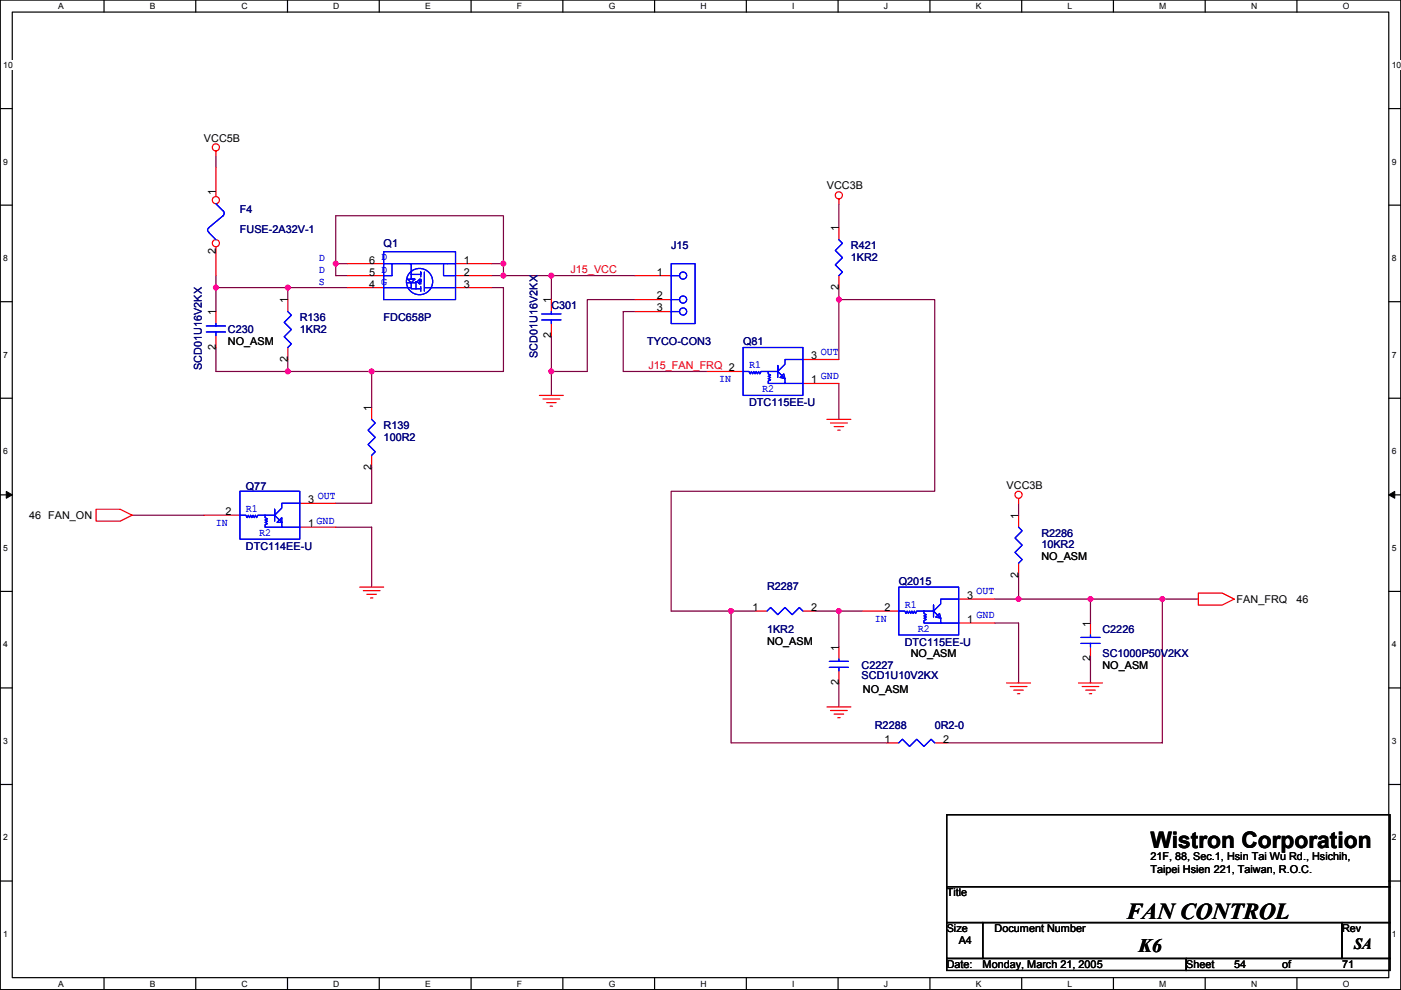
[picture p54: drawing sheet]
<svg xmlns="http://www.w3.org/2000/svg" width="297mm" height="210mm" viewBox="0 0 297 210" stroke-linecap="round" stroke-linejoin="round" font-family="sans-serif">
<defs><g id="words">
<g font-size="4.8">
<text x="243.9" y="179.7">Wistron Corporation</text>
<text x="238.8" y="194.9">FAN CONTROL</text>
</g>
<text font-size="4.1" x="241.4" y="201.8">K6</text>
<text font-size="3.3" x="287.1" y="201.1">SA</text>
<g font-size="2.3">
<text x="43.2" y="30">VCC5B</text>
<text x="45.8" y="41.4" transform="rotate(-90 45.8 41.4)">1</text>
<text x="175.3" y="40.2">VCC3B</text>
<text x="45.8" y="53.9" transform="rotate(-90 45.8 53.9)">2</text>
<text x="177.8" y="49" transform="rotate(-90 177.8 49)">1</text>
<text x="78.3" y="58.4">5 D</text>
<text x="78.3" y="55.9">6</text>
<text x="98.4" y="55.9">1</text>
<text x="98.4" y="58.4">2</text>
<text x="139.3" y="58.4">1</text>
<text x="61" y="64.3" transform="rotate(-90 61 64.3)">1</text>
<text x="78.3" y="61">4 G</text>
<text x="98.4" y="61">3</text>
<text x="116.9" y="64.3" transform="rotate(-90 116.9 64.3)">1</text>
<text x="139.3" y="63.5">2</text>
<text x="177.8" y="61.5" transform="rotate(-90 177.8 61.5)">2</text>
<text x="45.8" y="66.8" transform="rotate(-90 45.8 66.8)">1</text>
<text x="116.9" y="71.7" transform="rotate(-90 116.9 71.7)">2</text>
<text x="139.3" y="66">3</text>
<text x="45.8" y="74.2" transform="rotate(-90 45.8 74.2)">2</text>
<text x="48.3" y="73.2">NO_ASM</text>
<text x="61" y="76.8" transform="rotate(-90 61 76.8)">2</text>
<text x="172" y="76.2">3</text>
<text x="172" y="81.3">1</text>
<text x="78.8" y="87.1" transform="rotate(-90 78.8 87.1)">1</text>
<text x="78.8" y="99.6" transform="rotate(-90 78.8 99.6)">2</text>
<text x="65.3" y="106.7">3</text>
<text x="213.4" y="103.7">VCC3B</text>
<text x="6.2" y="110">46 FAN_ON</text>
<text x="47.8" y="109.2">2</text>
<text x="65.3" y="111.8">1</text>
<text x="215.9" y="110" transform="rotate(-90 215.9 110)">1</text>
<text x="220.8" y="118.7">NO_ASM</text>
<text x="215.9" y="122.5" transform="rotate(-90 215.9 122.5)">2</text>
<text x="159.6" y="129.5">1</text>
<text x="172" y="129.5">2</text>
<text x="187.5" y="129.5">2</text>
<text x="205" y="127">3</text>
<text x="262.2" y="127.8">FAN_FRQ</text>
<text x="274.9" y="127.8">46</text>
<text x="162.6" y="136.7">NO_ASM</text>
<text x="177.8" y="137.9" transform="rotate(-90 177.8 137.9)">1</text>
<text x="205" y="132.1">1</text>
<text x="231.2" y="132.9" transform="rotate(-90 231.2 132.9)">1</text>
<text x="193.1" y="139.2">NO_ASM</text>
<text x="231.2" y="140.3" transform="rotate(-90 231.2 140.3)">2</text>
<text x="233.7" y="141.8">NO_ASM</text>
<text x="177.8" y="145.3" transform="rotate(-90 177.8 145.3)">2</text>
<text x="182.9" y="146.9">NO_ASM</text>
<text x="187.5" y="157.5">1</text>
<text x="200" y="157.5">2</text>
<text x="243.9" y="182.4">21F, 88, Sec.1, Hsin Tai Wu Rd., Hsichih,</text>
<text x="243.9" y="185">Taipei Hsien 221, Taiwan, R.O.C.</text>
<text x="200.7" y="190">Title</text>
<text x="200.7" y="197.7">Size</text>
<text x="210.9" y="197.7">Document Number</text>
<text x="284.5" y="197.7">Rev</text>
<text x="203.3" y="200.2">A4</text>
<text x="200.7" y="205.3">Date:</text>
<text x="208.3" y="205.3">Monday, March 21, 2005</text>
<text x="251.5" y="205.3">Sheet</text>
<text x="261.7" y="205.3">54</text>
<text x="271.8" y="205.3">of</text>
<text x="284.5" y="205.3">71</text>
</g>
<g font-size="2.3" fill="#000080">
<text x="50.9" y="45.3">F4</text>
<text x="50.9" y="49.3">FUSE-2A32V-1</text>
<text x="81.3" y="52.4">Q1</text>
<text x="142.3" y="52.9">J15</text>
<text x="180.4" y="52.9">R421</text>
<text x="180.4" y="55.4">1KR2</text>
<text x="116.9" y="65.6">C301</text>
<text x="48.3" y="70.7">C230</text>
<text x="63.6" y="68.1">R136</text>
<text x="63.6" y="70.7">1KR2</text>
<text x="81.3" y="68.1">FDC658P</text>
<text x="113.9" y="76" transform="rotate(-90 113.9 76)">SCD01U16V2KX</text>
<text x="137.2" y="73.2">TYCO-CON3</text>
<text x="157.5" y="73.2">Q81</text>
<text x="42.8" y="78.5" transform="rotate(-90 42.8 78.5)">SCD01U16V2KX</text>
<text x="158.8" y="86.1">DTC115EE-U</text>
<text x="81.3" y="91">R139</text>
<text x="81.3" y="93.5">100R2</text>
<text x="52.1" y="103.9">Q77</text>
<text x="220.8" y="113.8">R2286</text>
<text x="52.1" y="116.6">DTC114EE-U</text>
<text x="220.8" y="116.1">10KR2</text>
<text x="162.6" y="125">R2287</text>
<text x="190.6" y="124">Q2015</text>
<text x="162.6" y="134.2">1KR2</text>
<text x="191.8" y="136.9">DTC115EE-U</text>
<text x="233.7" y="134.2">C2226</text>
<text x="182.7" y="141.8">C2227</text>
<text x="233.7" y="139.2">SC1000P50V2KX</text>
<text x="182.7" y="144.1">SCD1U10V2KX</text>
<text x="185.5" y="154.5">R2288</text>
<text x="198.2" y="154.5">0R2-0</text>
</g>
<g font-size="2.3" fill="#00f">
<text x="67.6" y="55.4">D</text>
<text x="67.6" y="58">D</text>
<text x="80.8" y="55.2">D</text>
<text x="80.8" y="58">D</text>
<text x="67.6" y="60.5">S</text>
<text x="80.8" y="60.5">G</text>
<text x="174.1" y="75.2">OUT</text>
<text x="152.5" y="81.1">IN</text>
<text x="158.8" y="78">R1</text>
<text x="161.6" y="83.1">R2</text>
<text x="174.1" y="80.3">GND</text>
<text x="67.4" y="105.7">OUT</text>
<text x="45.8" y="111.6">IN</text>
<text x="52.1" y="108.5">R1</text>
<text x="54.9" y="113.6">R2</text>
<text x="67.1" y="111.1">GND</text>
<text x="185.5" y="131.9">IN</text>
<text x="191.8" y="128.8">R1</text>
<text x="207.1" y="126">OUT</text>
<text x="207.1" y="131.1">GND</text>
<text x="194.6" y="133.9">R2</text>
</g>
<g font-size="2.3" fill="#f00">
<text x="121" y="57.9">J15_VCC</text>
<text x="137.5" y="78.3">J15_FAN_FRQ 2</text>
</g>
<g font-size="1.8">
<text x="12.3" y="1.9">A</text>
<text x="31.8" y="1.9">B</text>
<text x="51.2" y="1.9">C</text>
<text x="70.7" y="1.9">D</text>
<text x="90.1" y="1.9">E</text>
<text x="109.6" y="1.9">F</text>
<text x="129" y="1.9">G</text>
<text x="148.5" y="1.9">H</text>
<text x="168" y="1.9">I</text>
<text x="187.4" y="1.9">J</text>
<text x="206.9" y="1.9">K</text>
<text x="226.3" y="1.9">L</text>
<text x="245.8" y="1.9">M</text>
<text x="265.2" y="1.9">N</text>
<text x="284.7" y="1.9">O</text>
<text x=".7" y="14.4">10</text>
<text x="295.1" y="14.4">10</text>
<text x=".7" y="34.9">9</text>
<text x="295.1" y="34.9">9</text>
<text x=".7" y="55.4">8</text>
<text x="295.1" y="55.4">8</text>
<text x=".7" y="75.8">7</text>
<text x="295.1" y="75.8">7</text>
<text x=".7" y="96.3">6</text>
<text x="295.1" y="96.3">6</text>
<text x=".7" y="116.8">5</text>
<text x="295.1" y="116.8">5</text>
<text x=".7" y="137.2">4</text>
<text x="295.1" y="137.2">4</text>
<text x=".7" y="157.7">3</text>
<text x="295.1" y="157.7">3</text>
<text x=".7" y="178.2">2</text>
<text x="295.1" y="178.2">2</text>
<text x=".7" y="198.6">1</text>
<text x="295.1" y="198.6">1</text>
<text x="12.3" y="209.2">A</text>
<text x="31.8" y="209.2">B</text>
<text x="51.2" y="209.2">C</text>
<text x="70.7" y="209.2">D</text>
<text x="90.1" y="209.2">E</text>
<text x="109.6" y="209.2">F</text>
<text x="129" y="209.2">G</text>
<text x="148.5" y="209.2">H</text>
<text x="168" y="209.2">I</text>
<text x="187.4" y="209.2">J</text>
<text x="206.9" y="209.2">K</text>
<text x="226.3" y="209.2">L</text>
<text x="245.8" y="209.2">M</text>
<text x="265.2" y="209.2">N</text>
<text x="284.7" y="209.2">O</text>
</g>
</g></defs>
<path d="M.1 0h296.9v209.8h-296.9zM2.6 2.6h291.8v204.7h-291.8z" fill="none" stroke="#000" stroke-width=".25"/>
<g fill="#fff">
<path d="M12.3 .3h1.2v2h-1.2z"/>
<path d="M12.3 207.5h1.2v2.1h-1.2z"/>
</g>
<path d="M22.1 0v2.6M22.1 207.3v2.5" fill="none" stroke="#000" stroke-width=".25"/>
<g fill="#fff">
<path d="M31.8 .3h1.2v2h-1.2z"/>
<path d="M31.8 207.5h1.2v2.1h-1.2z"/>
</g>
<path d="M41.5 0v2.6M41.5 207.3v2.5" fill="none" stroke="#000" stroke-width=".25"/>
<g fill="#fff">
<path d="M51.2 .3h1.3v2h-1.3z"/>
<path d="M51.2 207.5h1.3v2.1h-1.3z"/>
</g>
<path d="M61 0v2.6M61 207.3v2.5" fill="none" stroke="#000" stroke-width=".25"/>
<g fill="#fff">
<path d="M70.7 .3h1.3v2h-1.3z"/>
<path d="M70.7 207.5h1.3v2.1h-1.3z"/>
</g>
<path d="M80.4 0v2.6M80.4 207.3v2.5" fill="none" stroke="#000" stroke-width=".25"/>
<g fill="#fff">
<path d="M90.1 .3h1.2v2h-1.2z"/>
<path d="M90.1 207.5h1.2v2.1h-1.2z"/>
</g>
<path d="M99.9 0v2.6M99.9 207.3v2.5" fill="none" stroke="#000" stroke-width=".25"/>
<g fill="#fff">
<path d="M109.6 .3h1.1v2h-1.1z"/>
<path d="M109.6 207.5h1.1v2.1h-1.1z"/>
</g>
<path d="M119.3 0v2.6M119.3 207.3v2.5" fill="none" stroke="#000" stroke-width=".25"/>
<g fill="#fff">
<path d="M129 .3h1.4v2h-1.4z"/>
<path d="M129 207.5h1.4v2.1h-1.4z"/>
</g>
<path d="M138.8 0v2.6M138.8 207.3v2.5" fill="none" stroke="#000" stroke-width=".25"/>
<g fill="#fff">
<path d="M148.5 .3h1.3v2h-1.3z"/>
<path d="M148.5 207.5h1.3v2.1h-1.3z"/>
</g>
<path d="M158.2 0v2.6M158.2 207.3v2.5" fill="none" stroke="#000" stroke-width=".25"/>
<g fill="#fff">
<path d="M168 .3h.5v2h-.5z"/>
<path d="M168 207.5h.5v2.1h-.5z"/>
</g>
<path d="M177.7 0v2.6M177.7 207.3v2.5" fill="none" stroke="#000" stroke-width=".25"/>
<g fill="#fff">
<path d="M187.4 .3h.9v2h-.9z"/>
<path d="M187.4 207.5h.9v2.1h-.9z"/>
</g>
<path d="M197.2 0v2.6M197.2 207.3v2.5" fill="none" stroke="#000" stroke-width=".25"/>
<g fill="#fff">
<path d="M206.9 .3h1.2v2h-1.2z"/>
<path d="M206.9 207.5h1.2v2.1h-1.2z"/>
</g>
<path d="M216.6 0v2.6M216.6 207.3v2.5" fill="none" stroke="#000" stroke-width=".25"/>
<g fill="#fff">
<path d="M226.3 .3h1v2h-1z"/>
<path d="M226.3 207.5h1v2.1h-1z"/>
</g>
<path d="M236.1 0v2.6M236.1 207.3v2.5" fill="none" stroke="#000" stroke-width=".25"/>
<g fill="#fff">
<path d="M245.8 .3h1.5v2h-1.5z"/>
<path d="M245.8 207.5h1.5v2.1h-1.5z"/>
</g>
<path d="M255.5 0v2.6M255.5 207.3v2.5" fill="none" stroke="#000" stroke-width=".25"/>
<g fill="#fff">
<path d="M265.2 .3h1.3v2h-1.3z"/>
<path d="M265.2 207.5h1.3v2.1h-1.3z"/>
</g>
<path d="M275 0v2.6M275 207.3v2.5" fill="none" stroke="#000" stroke-width=".25"/>
<g fill="#fff">
<path d="M284.7 .3h1.4v2h-1.4z"/>
<path d="M284.7 207.5h1.4v2.1h-1.4z"/>
<path d="M.7 12.8h2v2h-2z"/>
<path d="M295.1 12.8h1.9v2h-1.9z"/>
<path d="M.7 33.3h1v2h-1z"/>
<path d="M295.1 33.3h1v2h-1z"/>
</g>
<path d="M.1 23h2.5M294.4 23h2.6" fill="none" stroke="#000" stroke-width=".25"/>
<g fill="#fff">
<path d="M.7 53.7h1v2.1h-1z"/>
<path d="M295.1 53.7h1v2.1h-1z"/>
</g>
<path d="M.1 43.5h2.5M294.4 43.5h2.6" fill="none" stroke="#000" stroke-width=".25"/>
<g fill="#fff">
<path d="M.7 74.2h1v2h-1z"/>
<path d="M295.1 74.2h1v2h-1z"/>
</g>
<path d="M.1 64h2.5M294.4 64h2.6" fill="none" stroke="#000" stroke-width=".25"/>
<g fill="#fff">
<path d="M.7 94.7h1v2h-1z"/>
<path d="M295.1 94.7h1v2h-1z"/>
</g>
<path d="M.1 84.4h2.5M294.4 84.4h2.6" fill="none" stroke="#000" stroke-width=".25"/>
<g fill="#fff">
<path d="M.7 115.1h1v2.1h-1z"/>
<path d="M295.1 115.1h1v2.1h-1z"/>
</g>
<path d="M.1 104.9h2.5M294.4 104.9h2.6" fill="none" stroke="#000" stroke-width=".25"/>
<path d="M1.3 104.2l1.3 .7-1.3 .7zM294.4 104.9l1.3-.7v1.4z" fill="#000" stroke="#000" stroke-width=".21"/>
<g fill="#fff">
<path d="M.7 135.6h1v2h-1z"/>
<path d="M295.1 135.6h1v2h-1z"/>
</g>
<path d="M.1 125.4h2.5M294.4 125.4h2.6" fill="none" stroke="#000" stroke-width=".25"/>
<g fill="#fff">
<path d="M.7 156.1h1v2h-1z"/>
<path d="M295.1 156.1h1v2h-1z"/>
</g>
<path d="M.1 145.9h2.5M294.4 145.9h2.6" fill="none" stroke="#000" stroke-width=".25"/>
<g fill="#fff">
<path d="M.7 176.6h1v2h-1z"/>
<path d="M295.1 176.6h1v2h-1z"/>
</g>
<path d="M.1 166.3h2.5M294.4 166.3h2.6" fill="none" stroke="#000" stroke-width=".25"/>
<g fill="#fff">
<path d="M.7 197h1v2.1h-1z"/>
<path d="M295.1 197h1v2.1h-1z"/>
</g>
<path d="M200.7 172.7h94v15.3h-94zM.1 186.8h2.5M200.7 188h94v7.6h-94zM200.7 195.6h7.6v7.6h-7.6zM208.3 195.6h76.2v7.6h-76.2zM284.5 195.6h10.2v7.6h-10.2zM294.4 186.8h2.6M200.7 203.2h50.8v2.6h-50.8zM251.5 203.2h43.2v2.6h-43.2z" fill="none" stroke="#000" stroke-width=".25"/>
<g fill="none" stroke="#800040" stroke-width=".25">
<path d="M45.8 33v2.6M45.8 58.4v7.7M71.2 55.9h2.5M104.2 58.4h30.5M104.2 55.9h2.5M106.7 55.9v-10.2h-35.5v12.7h2.5M106.7 55.9v2.5M116.9 58.4v5.1M177.9 43.2v5.1M45.8 61h15.2v2.5M45.8 73.7v5.1h15.2M61 76.2v2.6h17.8"/>
<path d="M61 61h12.7M78.8 78.8v7.6M104.2 61h2.5v17.8h-27.9M116.9 71.1v12.7M134.7 63.5h-10.2v15.3h-7.6M134.7 66.1h-2.6v12.7h17.8M177.9 63.5h20.3v40.7h-55.9v25.4h17.8M177.9 61v15.2M78.8 99.1v7.6h-7.6M177.9 81.3v7.6M28 109.2h15.2M71.2 111.8h7.6v12.7"/>
<path d="M216 106.7v2.5M155 129.6v27.9h33M172.8 129.6h5.1v7.6M177.9 129.6h5M210.9 132.1h5.1v12.7M216 121.9v5.1h-5.1M216 127h38.1M231.2 127v5.1M231.2 139.7v5.1M246.4 127v30.5h-45.7M177.9 144.8v5.1"/>
</g>
<g fill="#f0f" stroke="#f0f" stroke-width=".25">
<circle cx="45.8" cy="61" r=".5"/>
<circle cx="61" cy="61" r=".5"/>
<circle cx="61" cy="78.7" r=".5"/>
<circle cx="78.8" cy="78.7" r=".5"/>
<circle cx="177.8" cy="129.5" r=".5"/>
<circle cx="155" cy="129.5" r=".5"/>
<circle cx="106.7" cy="58.4" r=".5"/>
<circle cx="71.2" cy="55.9" r=".5"/>
<circle cx="106.7" cy="55.9" r=".5"/>
<circle cx="116.9" cy="58.4" r=".5"/>
<circle cx="246.4" cy="127" r=".5"/>
<circle cx="116.9" cy="78.7" r=".5"/>
<circle cx="215.9" cy="127" r=".5"/>
<circle cx="231.2" cy="127" r=".5"/>
<circle cx="177.8" cy="63.5" r=".5"/>
</g>
<g fill="none" stroke="#f00" stroke-width=".25">
<path d="M45.8 32v1M177.9 42.2v1M45.8 66.1v2.5M45.8 71.1v2.6M61 63.5v2.6M61 73.7v2.5M116.9 63.5v2.6M116.9 68.6v2.5M149.9 78.8h7.6M170.2 76.2h7.7M114.4 83.8h5M115.1 84.6h3.6"/>
<path d="M115.9 85.4h2M116.6 86.1h.6M170.2 81.3h7.7M175.3 88.9h5.1M176.1 89.7h3.5M176.8 90.4h2.1M177.6 91.2h.5M20.4 108h5.1l2.5 1.2-2.5 1.3h-5.1zM43.2 109.2h7.7M63.6 111.8h7.6M63.6 106.7h7.6M216 105.7v1"/>
<path d="M216 109.2v2.6M216 119.4v2.5M76.3 124.5h5M77 125.2h3.6M77.8 126h2M78.5 126.8h.6M177.9 137.2v2.5M254.1 125.8h5l2.6 1.2-2.6 1.3h-5zM175.3 149.9h5.1M176.1 150.6h3.5M176.8 151.4h2.1M177.6 152.2h.5"/>
<path d="M177.9 142.3v2.5M213.4 144.8h5.1M214.2 145.6h3.5M214.9 146.3h2.1M215.7 147.1h.5M228.7 144.8h5M229.4 145.6h3.6M230.2 146.3h2M230.9 147.1h.6"/>
<circle cx="45.8" cy="31.2" r=".76"/>
<circle cx="177.8" cy="41.4" r=".76"/>
<circle cx="215.9" cy="104.9" r=".76"/>
</g>
<g fill="none" stroke="#00f" stroke-width=".25">
<path d="M43.7 69.1h4.1M43.7 70.4h4.1M45.8 68.6v.5M45.8 70.4v.7M61 66.1l.8 .7-1.5 1.5 1.5 1.6-1.5 1.5 1.5 1.5-.8 .8M114.9 66.6h4M114.9 67.8h4M116.9 66.1v.5M116.9 67.8v.8M157.5 73.7h12.7v10.1h-12.7zM162.9 78.8v.5l.5 .2-.5 .3 .5 .2-.5 .3 .5 .2-.5 .3v.5h3.5M170.2 76.2h-3.8v1l-1.5 1.6v-1.3v1.3h-3.5l-.3 .5-.3-.5-.2 .5-.3-.5-.2 .5-.3-.5-.2 .5-.3-.5-.2 .5-.3-.5h-1.3"/>
<path d="M164.9 80v-1.2l1.5 1.5v1h3.8M165.4 80l.8-.7 .2 1zM50.9 109.2h1.2l.3 .5 .2-.5 .3 .5 .2-.5 .3 .5 .3-.5 .2 .5 .3-.5 .2 .5 .3-.5h3.5v-1.2v2.5M50.9 104.2h12.7v10.1h-12.7zM56.2 109.2v.5l.5 .3-.5 .3 .5 .2-.5 .3 .5 .2-.5 .3v.5h3.6M58.7 110.8l1.1-1.1v1.1zM63.6 106.7h-3.8v1l-1.6 1.5 1.6 1.6v1h3.8M216 111.8l.7 .7-1.5 1.6 1.5 1.5-1.5 1.5 1.5 1.5-.7 .8M177.9 139.7v.5M175.8 140.2h4.1M175.8 141.5h4.1M177.9 141.5v.8"/>
</g>
<circle cx="45.8" cy="42.4" r=".76" fill="#fff" stroke="#f00" stroke-width=".25"/>
<path d="M45.8 35.6v6.1" fill="none" stroke="#f00" stroke-width=".25"/>
<circle cx="45.8" cy="51.6" r=".76" fill="#fff" stroke="#f00" stroke-width=".25"/>
<g fill="none" stroke="#f00" stroke-width=".25">
<path d="M45.8 52.3v6.1M73.7 58.4h7.6M73.7 55.9h7.6M96.6 58.4h7.6M96.6 55.9h7.6M134.7 58.4h7.6M177.9 48.3v2.5M177.9 58.4v2.6M73.7 61h7.6M96.6 61h7.6M134.7 63.5h7.6M134.7 66.1h7.6"/>
<path d="M78.8 86.4v2.5M78.8 96.5v2.6M160.1 129.6h2.5M170.2 129.6h2.6M182.9 129.6h7.7M203.3 132.1h7.6M203.3 127h7.6M231.2 132.1v2.5M231.2 137.2v2.5M188 157.5h2.6M198.2 157.5h2.5"/>
</g>
<g fill="none" stroke="#00f" stroke-width=".25">
<path d="M44.3 49.3l1.5 1.5M44.3 48.3l-.3 .5 .3 .4M45.8 43.2l1.5 1.5M47.3 44.7l.2 .5-.2 .5-3 2.6M81.3 53.4h15.3v10.1h-15.3zM81.3 55.9h15.3M83.1 55.9v2.5h-1.8M86.4 60h1.5M87.2 55.9v3.3h.7h-1.5l.8 .8 .7-.8M87.2 60v1.2h2M87.2 58.2h2v-.5v1M88.5 59.7h-.3v1.5"/>
<path d="M89 59.5v-.3l-.5 .5 .5 .5v-.7v.2h.2v-.5v1M90 57.7v4M94 55.9v2.5h2.6M142.3 55.9h5.1v12.7h-5.1zM142.3 58.4h1.8M177.9 50.8l.7 .8-1.5 1.5 1.5 1.5-1.5 1.6 1.5 1.5-.7 .7M81.3 61h5.9M89.2 60.7v1M90 61h6.6M142.3 63.5h1.8M142.3 66.1h1.8M78.8 88.9l.8 .8-1.6 1.5 1.6 1.5-1.6 1.6 1.6 1.5-.8 .7"/>
<path d="M162.6 129.6l.8-.8 1.5 1.5 1.5-1.5 1.6 1.5 1.5-1.5 .7 .8M190.6 124.5h12.7v10.1h-12.7zM195.9 129.6v.5l.5 .2-.5 .3 .5 .2-.5 .3 .5 .2-.5 .3v.5h3.5M197.9 130.8v-1.2l1.5 1.5v1h3.9M198.4 130.8l.8-.7 .2 1zM203.3 127h-3.9v1l-1.5 1.6v-1.3v1.3h-3.5l-.3 .5-.2-.5-.3 .5-.2-.5-.3 .5-.3-.5-.2 .5-.3-.5-.2 .5-.3-.5h-1.2M229.2 135.1h4M229.2 136.4h4M231.2 134.6v.5M231.2 136.4v.8M190.6 157.5l.7-.8 1.5 1.6 1.6-1.6 1.5 1.6 1.5-1.6 .8 .8"/>
<circle cx="88.9" cy="59.7" r="2.79"/>
<circle cx="144.8" cy="58.4" r=".76"/>
<circle cx="144.8" cy="63.5" r=".76"/>
<circle cx="144.8" cy="66" r=".76"/>
</g>
<g fill="#f0f" stroke="#f0f" stroke-width=".25">
<circle cx="45.8" cy="61" r=".5"/>
<circle cx="61" cy="61" r=".5"/>
<circle cx="61" cy="78.7" r=".5"/>
<circle cx="78.8" cy="78.7" r=".5"/>
<circle cx="177.8" cy="129.5" r=".5"/>
<circle cx="155" cy="129.5" r=".5"/>
<circle cx="106.7" cy="58.4" r=".5"/>
<circle cx="71.2" cy="55.9" r=".5"/>
<circle cx="106.7" cy="55.9" r=".5"/>
<circle cx="116.9" cy="58.4" r=".5"/>
<circle cx="246.4" cy="127" r=".5"/>
<circle cx="116.9" cy="78.7" r=".5"/>
<circle cx="215.9" cy="127" r=".5"/>
<circle cx="231.2" cy="127" r=".5"/>
<circle cx="177.8" cy="63.5" r=".5"/>
</g>
<use href="#words"/>
</svg>
